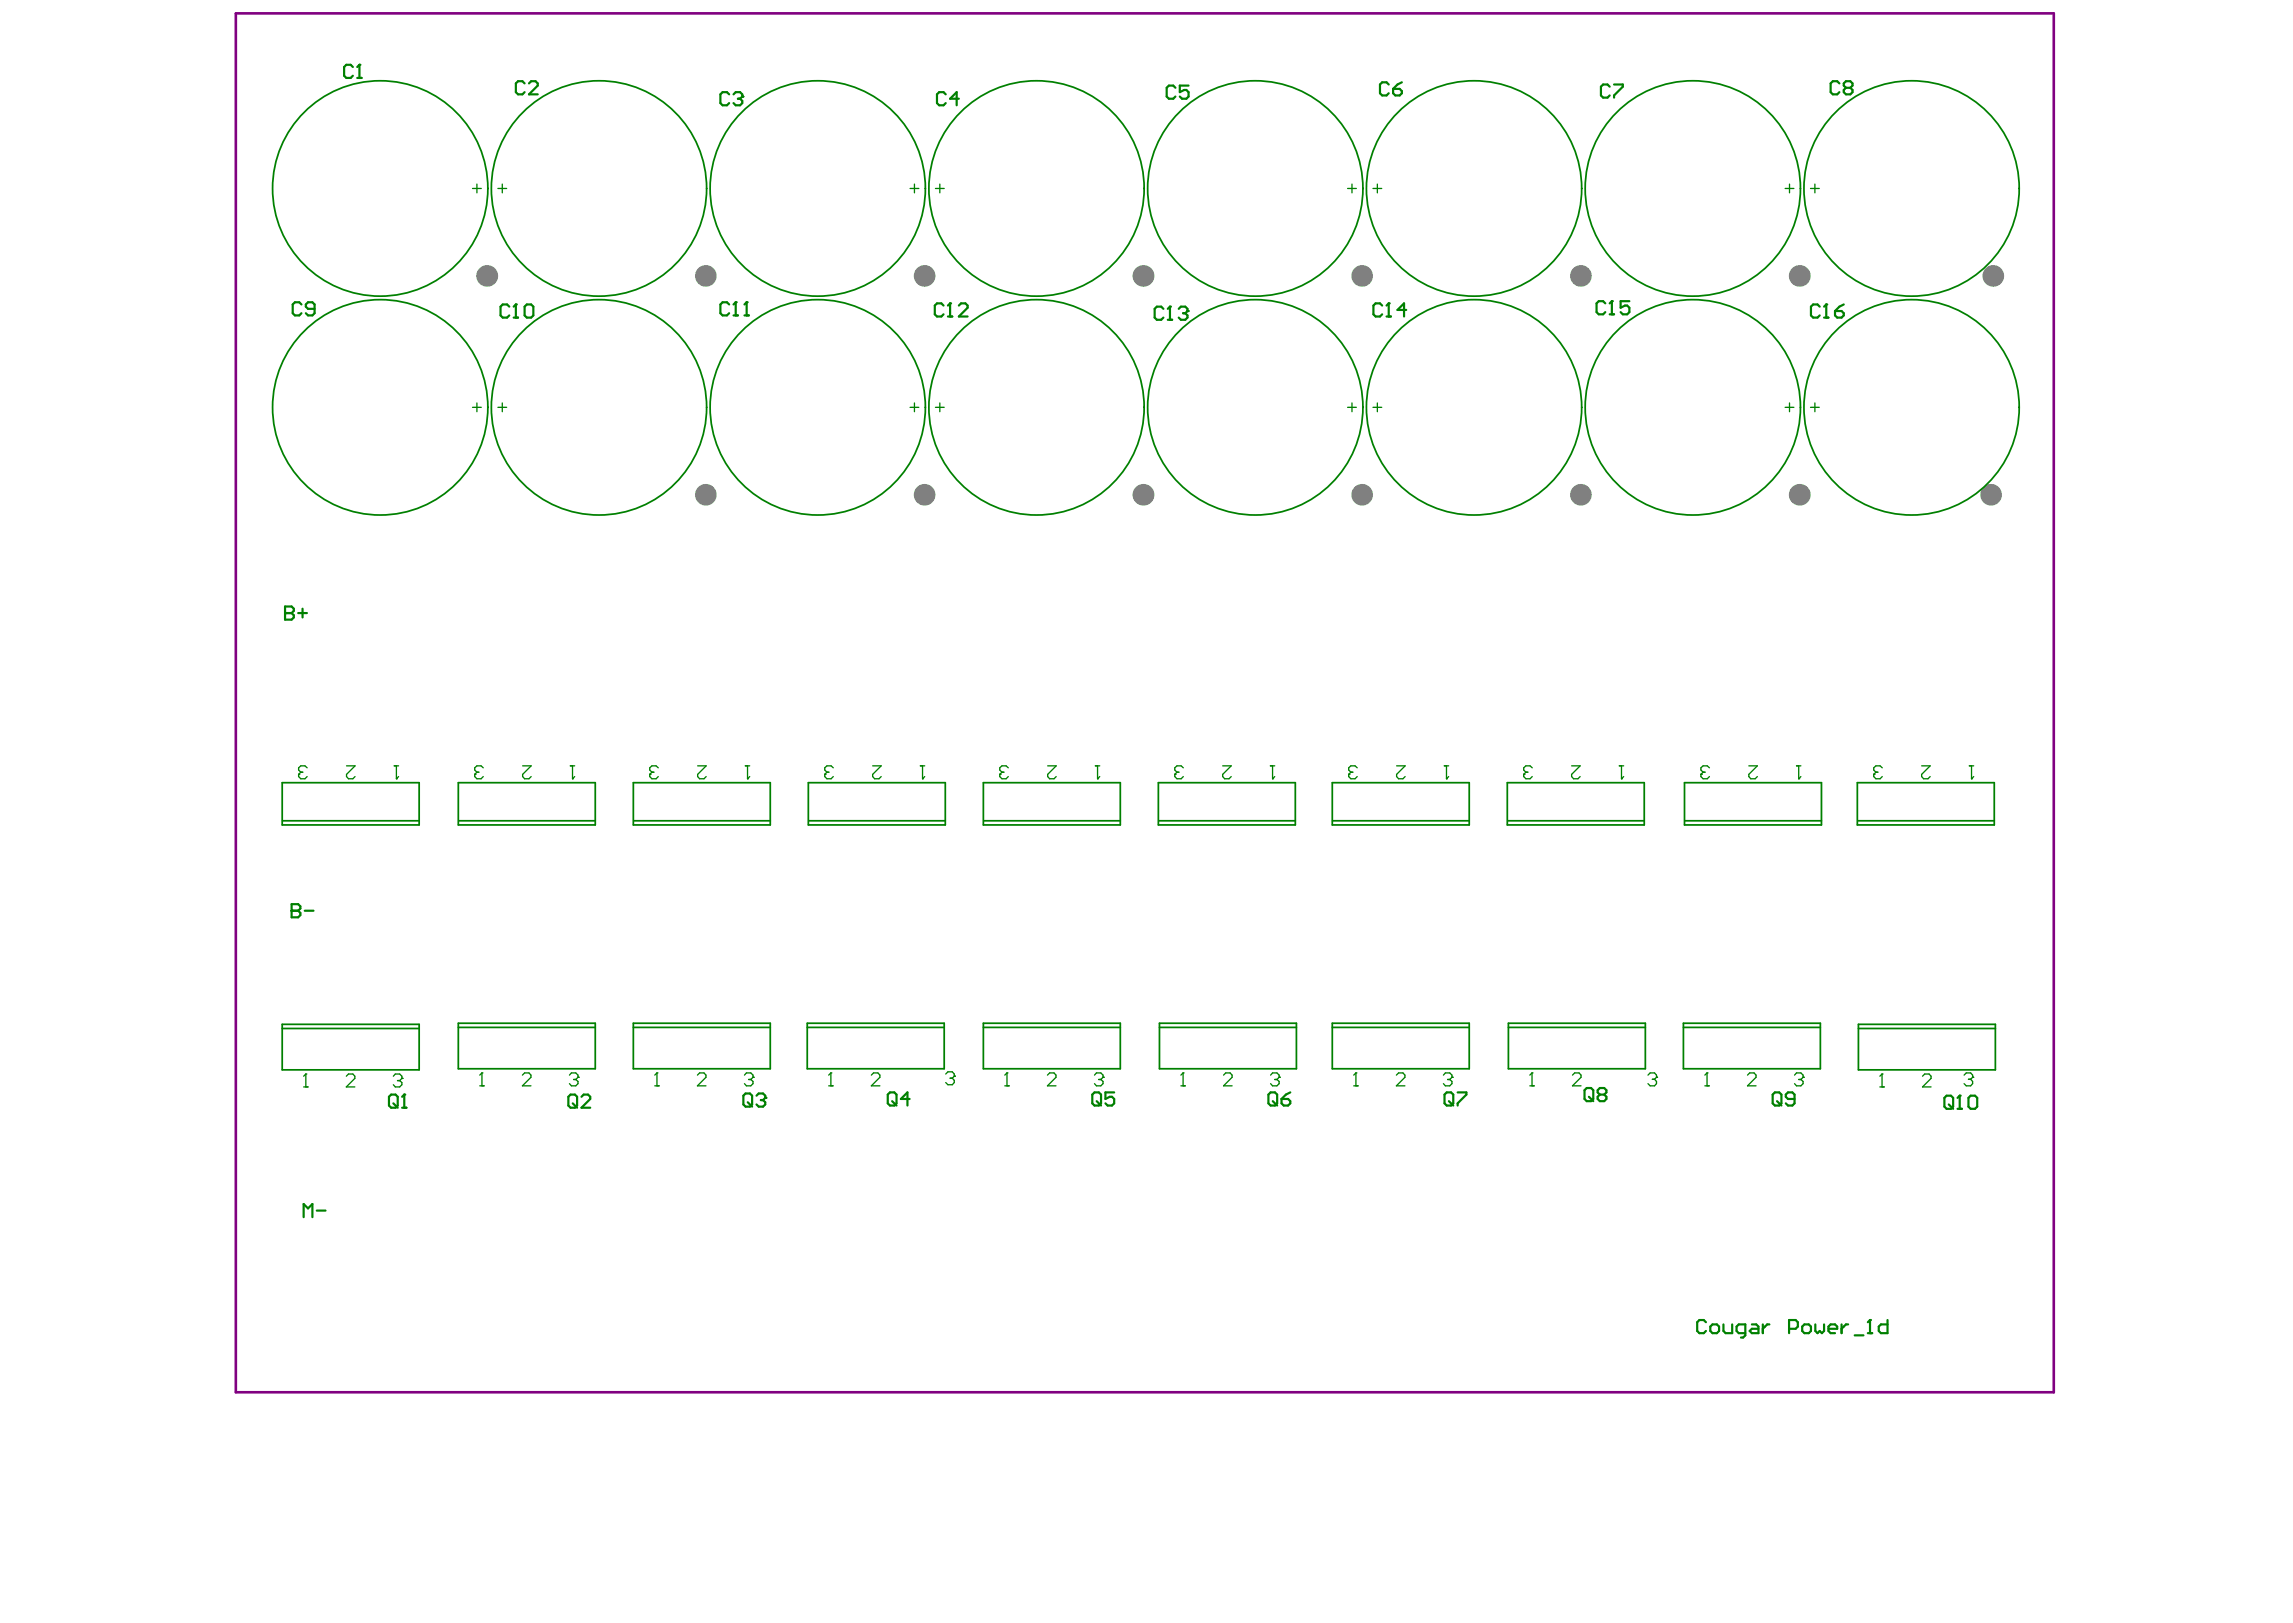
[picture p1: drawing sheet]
<svg xmlns="http://www.w3.org/2000/svg" width="840mm" height="594mm" viewBox="0 0 840 594" stroke-linecap="round" stroke-linejoin="round" font-family="sans-serif">
<g fill="#808080">
<circle cx="178.4" cy="101" r="4"/>
<circle cx="258.5" cy="101" r="4"/>
<circle cx="338.6" cy="101" r="4"/>
<circle cx="418.7" cy="101" r="4"/>
<circle cx="498.8" cy="101" r="4"/>
<circle cx="578.9" cy="101" r="4"/>
<circle cx="659" cy="101" r="4"/>
<circle cx="729.9" cy="101" r="4"/>
<circle cx="729.1" cy="181.1" r="4"/>
<circle cx="659" cy="181.1" r="4"/>
<circle cx="578.9" cy="181.1" r="4"/>
<circle cx="498.8" cy="181.1" r="4"/>
<circle cx="418.7" cy="181.1" r="4"/>
<circle cx="338.6" cy="181.1" r="4"/>
<circle cx="258.5" cy="181.1" r="4"/>
</g>
<g fill="none" stroke="#008000" stroke-width=".64">
<path d="M103.3 286.5h50.2v15.5h-50.2zM167.8 286.5h50.2v15.5h-50.2zM231.9 286.5h50.1v15.5h-50.1zM296 286.5h50.1v15.5h-50.1zM360.1 286.5h50.1v15.5h-50.1zM424.2 286.5h50.1v15.5h-50.1zM487.8 286.5h50.2v15.5h-50.2zM551.9 286.5h50.2v15.5h-50.2zM616.8 286.5h50.1v15.5h-50.1zM680.1 286.5h50.1v15.5h-50.1zM103.5 300.4h50M168 300.4h50"/>
<path d="M232.1 300.4h49.9M296.1 300.4h50M360.2 300.4h50M424.3 300.4h50M488 300.4h50M552.1 300.4h50M617 300.4h49.9M680.2 300.4h50M103.3 374.9h50.2v16.7h-50.2zM103.3 376.5h50.2M167.8 374.5h50.2v16.7h-50.2zM167.8 376.1h50.2"/>
<path d="M231.9 374.5h50.1v16.7h-50.1zM231.9 376.1h50.1M295.6 374.5h50.1v16.7h-50.1zM295.6 376.1h50.1M360.1 374.5h50.1v16.7h-50.1zM360.1 376.1h50.1M424.6 374.5h50.1v16.7h-50.1zM424.6 376.1h50.1M487.8 374.5h50.2v16.7h-50.2zM487.8 376.1h50.2M552.3 374.5h50.2v16.7h-50.2zM552.3 376.1h50.2"/>
<path d="M616.4 374.5h50.1v16.7h-50.1zM616.4 376.1h50.1M680.5 374.9h50.1v16.7h-50.1zM680.5 376.5h50.1"/>
</g>
<path d="M143.2 400.7h1.6l.8 .8v3.2l-.8 .8h-1.6l-.8-.8v-3.2zM144 403.9l1.6 1.6M147.2 405.5h1.6M148 400.7v4.8" fill="none" stroke="#008000" stroke-width=".8"/>
<circle cx="148" cy="400.7" r=".4" fill="#008000"/>
<path d="M148 400.7l-.8 .8" fill="none" stroke="#008000" stroke-width=".8"/>
<path d="M175.7 397.5h1.6M176.5 392.7v4.8" fill="none" stroke="#008000" stroke-width=".48"/>
<circle cx="176.5" cy="392.7" r=".24" fill="#008000"/>
<path d="M176.5 392.7l-.8 .8M191.3 393.5l.8-.8h1.6l.7 .8v.8l-3.1 3.2h3.1M208.5 393.5l.7-.8h1.6l.8 .8v.8" fill="none" stroke="#008000" stroke-width=".48"/>
<path d="M208.9 400.7h1.6l.8 .8v3.2l-.8 .8h-1.6l-.8-.8v-3.2zM209.7 403.9l1.6 1.6M212.9 401.5l.8-.8h1.6l.8 .8v.8l-3.2 3.2h3.2" fill="none" stroke="#008000" stroke-width=".8"/>
<circle cx="211.6" cy="394.3" r=".24" fill="#008000"/>
<path d="M210 395.1h.8M210.8 395.1l.8 .8v.8l-.8 .8h-1.6l-.7-.8M211.6 394.3l-.8 .8M239.8 397.5h1.6M240.6 392.7v4.8" fill="none" stroke="#008000" stroke-width=".48"/>
<circle cx="240.6" cy="392.7" r=".24" fill="#008000"/>
<path d="M240.6 392.7l-.8 .8" fill="none" stroke="#008000" stroke-width=".48"/>
<path d="M273 400.3h1.6l.8 .8v3.2l-.8 .8h-1.6l-.8-.8v-3.2zM273.8 403.5l1.6 1.6M277 401.1l.8-.8h1.6l.8 .8v.8" fill="none" stroke="#008000" stroke-width=".8"/>
<circle cx="280.2" cy="401.9" r=".4" fill="#008000"/>
<path d="M278.6 402.7h.8M279.4 402.7l.8 .8v.8l-.8 .8h-1.6l-.8-.8M280.2 401.9l-.8 .8" fill="none" stroke="#008000" stroke-width=".8"/>
<path d="M255.4 393.5l.8-.8h1.6l.7 .8v.8l-3.1 3.2h3.1M272.6 393.5l.7-.8h1.6l.8 .8v.8" fill="none" stroke="#008000" stroke-width=".48"/>
<circle cx="275.7" cy="394.3" r=".24" fill="#008000"/>
<path d="M274.1 395.1h.8M274.9 395.1l.8 .8v.8l-.8 .8h-1.6l-.7-.8M275.7 394.3l-.8 .8" fill="none" stroke="#008000" stroke-width=".48"/>
<path d="M106.8 331v4.8h2.4l.8-.8v-.8l-.8-.8h-2.4" fill="none" stroke="#008000" stroke-width=".8"/>
<circle cx="106.8" cy="333.4" r=".4" fill="#008000"/>
<path d="M106.8 331h2.4l.8 .8v.8l-.8 .8h-2.4M111.6 333.4h3.2" fill="none" stroke="#008000" stroke-width=".8"/>
<path d="M111.2 397.9h1.6M112 393.1v4.8" fill="none" stroke="#008000" stroke-width=".48"/>
<circle cx="112" cy="393.1" r=".24" fill="#008000"/>
<path d="M112 393.1l-.8 .8M126.8 393.9l.8-.8h1.6l.7 .8v.8l-3.1 3.2h3.1M144 393.9l.7-.8h1.7l.8 .8v.8" fill="none" stroke="#008000" stroke-width=".48"/>
<path d="M111.2 445.5v-4.8l1.6 1.6 1.6-1.6v4.8M116 443.1h3.2" fill="none" stroke="#008000" stroke-width=".8"/>
<circle cx="147.2" cy="394.7" r=".24" fill="#008000"/>
<path d="M145.5 395.5h.9M146.4 395.5l.8 .8v.8l-.8 .8h-1.7l-.7-.8M147.2 394.7l-.8 .8M432.4 397.5h1.6M433.2 392.7v4.8" fill="none" stroke="#008000" stroke-width=".48"/>
<circle cx="433.2" cy="392.7" r=".24" fill="#008000"/>
<path d="M433.2 392.7l-.8 .8M448 393.5l.8-.8h1.6l.7 .8v.8l-3.1 3.2h3.1M465.2 393.5l.8-.8h1.6l.8 .8v.8" fill="none" stroke="#008000" stroke-width=".48"/>
<path d="M465.2 399.9h1.6l.8 .8v3.2l-.8 .8h-1.6l-.8-.8v-3.2zM472.5 399.9l-1.6 .8-1.6 1.6M466 403.1l1.6 1.6M469.3 402.3h2.4l.8 .8v.8l-.8 .8h-1.6l-.8-.8z" fill="none" stroke="#008000" stroke-width=".8"/>
<circle cx="468.4" cy="394.3" r=".24" fill="#008000"/>
<path d="M466.8 395.1h.8M467.6 395.1l.8 .8v.8l-.8 .8h-1.6l-.8-.8M468.4 394.3l-.8 .8M495.7 397.5h1.6M496.5 392.7v4.8" fill="none" stroke="#008000" stroke-width=".48"/>
<circle cx="496.5" cy="392.7" r=".24" fill="#008000"/>
<path d="M496.5 392.7l-.8 .8M511.3 393.5l.8-.8h1.6l.7 .8v.8l-3.1 3.2h3.1M528.5 393.5l.7-.8h1.7l.8 .8v.8" fill="none" stroke="#008000" stroke-width=".48"/>
<circle cx="531.7" cy="394.3" r=".24" fill="#008000"/>
<path d="M303.4 397.5h1.6M304.2 392.7v4.8M530 395.1h.9M530.9 395.1l.8 .8v.8l-.8 .8h-1.7l-.7-.8M531.7 394.3l-.8 .8" fill="none" stroke="#008000" stroke-width=".48"/>
<path d="M529.7 399.9h1.6l.8 .8v3.2l-.8 .8h-1.6l-.8-.8v-3.2zM533.7 399.9h3.2v.8l-3.2 3.2v.8M530.5 403.1l1.6 1.6" fill="none" stroke="#008000" stroke-width=".8"/>
<circle cx="304.2" cy="392.7" r=".24" fill="#008000"/>
<path d="M304.2 392.7l-.8 .8M319.1 393.5l.8-.8h1.6l.7 .8v.8l-3.1 3.2h3.1M367.9 397.5h1.6M368.7 392.7v4.8" fill="none" stroke="#008000" stroke-width=".48"/>
<path d="M325.9 399.9h1.6l.8 .8v3.2l-.8 .8h-1.6l-.8-.8v-3.2zM326.7 403.1l1.6 1.6M333.1 402.3h-3.2l2.4-2.4v4.8" fill="none" stroke="#008000" stroke-width=".8"/>
<circle cx="368.7" cy="392.7" r=".24" fill="#008000"/>
<path d="M346.3 393.1l.8-.8h1.6l.7 .8v.8M368.7 392.7l-.8 .8" fill="none" stroke="#008000" stroke-width=".48"/>
<circle cx="349.4" cy="393.9" r=".24" fill="#008000"/>
<path d="M347.9 394.7h.8M348.7 394.7l.7 .8v.8l-.7 .8h-1.6l-.8-.8M349.4 393.9l-.7 .8M383.5 393.5l.8-.8h1.6l.8 .8v.8l-3.2 3.2h3.2M400.8 393.5l.7-.8h1.6l.8 .8v.8" fill="none" stroke="#008000" stroke-width=".48"/>
<path d="M400.8 399.9h1.6l.8 .8v3.2l-.8 .8h-1.6l-.8-.8v-3.2zM408 399.9h-3.2v2.4l1.6-.8h.8l.8 .8v1.6l-.8 .8h-1.6l-.8-.8M401.6 403.1l1.6 1.6" fill="none" stroke="#008000" stroke-width=".8"/>
<circle cx="403.9" cy="394.3" r=".24" fill="#008000"/>
<path d="M302 283.5v.8l.8 .8h1.5l.8-.8M319.5 280.3h3.2l-3.2 3.2v.8l.8 .8h1.6l.8-.8M402.3 395.1h.8M403.1 395.1l.8 .8v.8l-.8 .8h-1.6l-.7-.8M403.9 394.3l-.8 .8" fill="none" stroke="#008000" stroke-width=".48"/>
<circle cx="302" cy="283.5" r=".24" fill="#008000"/>
<path d="M302.8 282.7l-.8 .8M302.8 282.7h.7M305.1 281.1l-.8-.8h-1.5l-.8 .8v.8l.8 .8M337 280.3h1.6M337.8 280.3v4.8" fill="none" stroke="#008000" stroke-width=".48"/>
<circle cx="337.8" cy="285.1" r=".24" fill="#008000"/>
<path d="M338.6 284.3l-.8 .8M366.1 283.5v.8l.8 .8h1.5l.8-.8M383.6 280.3h3.1l-3.1 3.2v.8l.7 .8h1.6l.8-.8" fill="none" stroke="#008000" stroke-width=".48"/>
<circle cx="366.1" cy="283.5" r=".24" fill="#008000"/>
<path d="M366.9 282.7l-.8 .8M366.9 282.7h.7M369.2 281.1l-.8-.8h-1.5l-.8 .8v.8l.8 .8M401.1 280.3h1.6M401.9 280.3v4.8" fill="none" stroke="#008000" stroke-width=".48"/>
<circle cx="401.9" cy="285.1" r=".24" fill="#008000"/>
<path d="M402.7 284.3l-.8 .8M430.2 283.5v.8l.8 .8h1.5l.8-.8M447.7 280.3h3.1l-3.1 3.2v.8l.7 .8h1.6l.8-.8" fill="none" stroke="#008000" stroke-width=".48"/>
<circle cx="430.2" cy="283.5" r=".24" fill="#008000"/>
<path d="M431 282.7l-.8 .8M431 282.7h.7M433.3 281.1l-.8-.8h-1.5l-.8 .8v.8l.8 .8M465.2 280.3h1.6M466 280.3v4.8" fill="none" stroke="#008000" stroke-width=".48"/>
<circle cx="466" cy="285.1" r=".24" fill="#008000"/>
<path d="M466.8 284.3l-.8 .8M493.8 283.5v.8l.8 .8h1.6l.8-.8M511.4 280.3h3.1l-3.1 3.2v.8l.7 .8h1.6l.8-.8" fill="none" stroke="#008000" stroke-width=".48"/>
<circle cx="493.8" cy="283.5" r=".24" fill="#008000"/>
<path d="M494.6 282.7l-.8 .8M494.6 282.7h.8M497 281.1l-.8-.8h-1.6l-.8 .8v.8l.8 .8M528.8 280.3h1.7M529.6 280.3v4.8" fill="none" stroke="#008000" stroke-width=".48"/>
<circle cx="529.6" cy="285.1" r=".24" fill="#008000"/>
<path d="M530.5 284.3l-.9 .8" fill="none" stroke="#008000" stroke-width=".48"/>
<path d="M426 113l-.8-.8h-1.6l-.8 .8v3.3l.8 .8h1.6l.8-.8M427.6 117.1h1.6M428.4 112.2v4.9" fill="none" stroke="#008000" stroke-width=".8"/>
<circle cx="428.4" cy="112.2" r=".4" fill="#008000"/>
<path d="M428.4 112.2l-.8 .8M431.6 113l.8-.8h1.6l.8 .8v.8" fill="none" stroke="#008000" stroke-width=".8"/>
<circle cx="434.8" cy="113.8" r=".4" fill="#008000"/>
<path d="M433.2 114.7h.8M434 114.7l.8 .8v.8l-.8 .8h-1.6l-.8-.8M434.8 113.8l-.8 .9M506.1 111.8l-.8-.8h-1.6l-.8 .8v3.3l.8 .8h1.6l.8-.8M507.7 115.9h1.6M508.5 111v4.9" fill="none" stroke="#008000" stroke-width=".8"/>
<path d="M493.4 69h3.2M495 67.4v3.2M502.7 69h3.2M504.3 67.4v3.2M493.4 149.1h3.2M495 147.5v3.2M502.7 149.1h3.2M504.3 147.5v3.2" fill="none" stroke="#008000" stroke-width=".48"/>
<circle cx="508.5" cy="111" r=".4" fill="#008000"/>
<path d="M345.5 111.8l-.8-.8h-1.6l-.8 .8v3.3l.8 .8h1.6l.8-.8M347.1 115.9h1.6M347.9 111v4.9M508.5 111l-.8 .8M514.9 113.4h-3.2l2.4-2.4v4.9" fill="none" stroke="#008000" stroke-width=".8"/>
<path d="M333.2 149.1h3.2M334.8 147.5v3.2" fill="none" stroke="#008000" stroke-width=".48"/>
<circle cx="347.9" cy="111" r=".4" fill="#008000"/>
<path d="M347.9 111l-.8 .8M351.1 111.8l.8-.8h1.6l.8 .8v.8l-3.2 3.3h3.2M104.4 222v4.8h2.4l.8-.8v-.8l-.8-.8h-2.4" fill="none" stroke="#008000" stroke-width=".8"/>
<path d="M333.2 69h3.2M334.8 67.4v3.2M342.5 69h3.2M344.1 67.4v3.2M342.5 149.1h3.2M344.1 147.5v3.2" fill="none" stroke="#008000" stroke-width=".48"/>
<circle cx="104.4" cy="224.4" r=".4" fill="#008000"/>
<path d="M104.4 222h2.4l.8 .8v.8l-.8 .8h-2.4M109.2 224.4h3.2M110.8 222.8v3.2" fill="none" stroke="#008000" stroke-width=".8"/>
<path d="M144.3 280.3h1.6M145.1 280.3v4.8" fill="none" stroke="#008000" stroke-width=".48"/>
<circle cx="145.1" cy="285.1" r=".24" fill="#008000"/>
<path d="M109.3 283.5v.8l.8 .8h1.6l.8-.8M145.9 284.3l-.8 .8" fill="none" stroke="#008000" stroke-width=".48"/>
<circle cx="109.3" cy="283.5" r=".24" fill="#008000"/>
<path d="M110.1 282.7l-.8 .8M110.1 282.7h.8M112.5 281.1l-.8-.8h-1.6l-.8 .8v.8l.8 .8M126.9 280.3h3.1l-3.1 3.2v.8l.7 .8h1.6l.8-.8M208.8 280.3h1.6M209.6 280.3v4.8" fill="none" stroke="#008000" stroke-width=".48"/>
<circle cx="209.6" cy="285.1" r=".24" fill="#008000"/>
<path d="M173.8 283.5v.8l.8 .8h1.5l.9-.8M210.4 284.3l-.8 .8" fill="none" stroke="#008000" stroke-width=".48"/>
<circle cx="173.8" cy="283.5" r=".24" fill="#008000"/>
<path d="M174.6 282.7l-.8 .8M174.6 282.7h.7M177 281.1l-.9-.8h-1.5l-.8 .8v.8l.8 .8M191.4 280.3h3.1l-3.1 3.2v.8l.7 .8h1.6l.8-.8M272.9 280.3h1.6M273.7 280.3v4.8" fill="none" stroke="#008000" stroke-width=".48"/>
<circle cx="273.7" cy="285.1" r=".24" fill="#008000"/>
<path d="M237.9 283.5v.8l.8 .8h1.5l.8-.8M274.5 284.3l-.8 .8" fill="none" stroke="#008000" stroke-width=".48"/>
<circle cx="237.9" cy="283.5" r=".24" fill="#008000"/>
<path d="M173 69h3.2M174.6 67.4v3.2M182.3 69h3.2M183.9 67.4v3.2M173 149.1h3.2M174.6 147.5v3.2M182.3 149.1h3.2M183.9 147.5v3.2M238.7 282.7l-.8 .8M238.7 282.7h.7M241 281.1l-.8-.8h-1.5l-.8 .8v.8l.8 .8M255.5 280.3h3.1l-3.1 3.2v.8l.7 .8h1.6l.8-.8" fill="none" stroke="#008000" stroke-width=".48"/>
<path d="M186.5 112.2l-.8-.8h-1.6l-.8 .8v3.3l.8 .8h1.6l.8-.8M188.1 116.3h1.6M188.9 111.4v4.9" fill="none" stroke="#008000" stroke-width=".8"/>
<circle cx="188.9" cy="111.4" r=".4" fill="#008000"/>
<path d="M188.9 111.4l-.8 .8M192.9 111.4h1.6l.8 .8v3.3l-.8 .8h-1.6l-.8-.8v-3.3zM267 111.4l-.8-.8h-1.6l-.8 .8v3.3l.8 .8h1.6l.8-.8M268.6 115.5h1.6M269.4 110.6v4.9" fill="none" stroke="#008000" stroke-width=".8"/>
<circle cx="269.4" cy="110.6" r=".4" fill="#008000"/>
<path d="M269.4 110.6l-.8 .8M272.6 115.5h1.6M273.4 110.6v4.9" fill="none" stroke="#008000" stroke-width=".8"/>
<circle cx="273.4" cy="110.6" r=".4" fill="#008000"/>
<g fill="none" stroke="#008000" stroke-width=".8">
<path d="M110.4 111.4l-.8-.8h-1.6l-.8 .8v3.3l.8 .8h1.6l.8-.8M115.2 113h-2.4l-.8-.8v-.8l.8-.8h1.6l.8 .8v3.3l-.8 .8h-1.6l-.8-.8M273.4 110.6l-.8 .8M624.7 484l-.8-.8h-1.7l-.8 .8v3.2l.8 .8h1.7l.8-.8M627.1 484.8h1.6l.8 .8v1.6l-.8 .8h-1.6l-.8-.8v-1.6zM631.1 484.8v2.4l.8 .8h2.4v-3.2M639.1 488h-2.4l-.8-.8v-1.6l.8-.8h2.4v4l-.8 .8h-.8M641.5 484.8h1.6l.8 .8v2.4h-2.4l-.8-.8 .8-.8h2.4M645.5 484.8v3.2M647.9 484.8h-.8l-1.6 1.6M655.1 486.4h2.4l.8-.8v-1.6l-.8-.8h-2.4v4.8M660.7 484.8h1.6l.8 .8v1.6l-.8 .8h-1.6l-.8-.8v-1.6z"/>
<path d="M664.7 484.8v2.4l.8 .8 .8-.8 .8 .8 .8-.8v-2.4M669.5 486.4h3.2v-.8l-.8-.8h-1.6l-.8 .8v1.6l.8 .8h1.6M674.3 484.8v3.2M676.7 484.8h-.8l-1.6 1.6M679.1 488.8h3.2M683.9 488h1.6M684.7 483.2v4.8"/>
</g>
<circle cx="684.7" cy="483.2" r=".4" fill="#008000"/>
<path d="M712.8 401.1h1.6l.8 .8v3.2l-.8 .8h-1.6l-.8-.8v-3.2zM713.6 404.3l1.6 1.6M716.8 405.9h1.6M717.6 401.1v4.8M684.7 483.2l-.8 .8M691.1 483.2v4.8h-2.4l-.8-.8v-1.6l.8-.8h2.4" fill="none" stroke="#008000" stroke-width=".8"/>
<path d="M704 393.9l.8-.8h1.6l.7 .8v.8l-3.1 3.2h3.1" fill="none" stroke="#008000" stroke-width=".48"/>
<circle cx="717.6" cy="401.1" r=".4" fill="#008000"/>
<path d="M717.6 401.1l-.8 .8M721.6 401.1h1.6l.8 .8v3.2l-.8 .8h-1.6l-.8-.8v-3.2z" fill="none" stroke="#008000" stroke-width=".8"/>
<path d="M688.3 397.9h1.6M689.1 393.1v4.8" fill="none" stroke="#008000" stroke-width=".48"/>
<circle cx="689.1" cy="393.1" r=".24" fill="#008000"/>
<path d="M689.1 393.1l-.8 .8M719.2 393.5l.8-.8h1.6l.7 .8v.8" fill="none" stroke="#008000" stroke-width=".48"/>
<circle cx="722.3" cy="394.3" r=".24" fill="#008000"/>
<path d="M560.2 397.5h1.6M561 392.7v4.8M720.8 395.1h.8M721.6 395.1l.7 .8v.8l-.7 .8h-1.6l-.8-.8M722.3 394.3l-.7 .8" fill="none" stroke="#008000" stroke-width=".48"/>
<circle cx="561" cy="392.7" r=".24" fill="#008000"/>
<path d="M561 392.7l-.8 .8M575.8 393.5l.8-.8h1.6l.7 .8v.8l-3.1 3.2h3.1M603.4 393.5l.8-.8h1.6l.7 .8v.8" fill="none" stroke="#008000" stroke-width=".48"/>
<path d="M581 398.3h1.6l.8 .8v3.2l-.8 .8h-1.6l-.8-.8v-3.2zM581.8 401.5l1.6 1.6M585.8 400.7l-.8-.8v-.8l.8-.8h1.6l.8 .8v.8l-.8 .8M585.8 400.7l-.8 .8v.8l.8 .8h1.6l.8-.8v-.8l-.8-.8M585.8 400.7h1.6" fill="none" stroke="#008000" stroke-width=".8"/>
<circle cx="606.5" cy="394.3" r=".24" fill="#008000"/>
<path d="M605 395.1h.8M605.8 395.1l.7 .8v.8l-.7 .8h-1.6l-.8-.8M606.5 394.3l-.7 .8M624.3 397.5h1.6M625.1 392.7v4.8" fill="none" stroke="#008000" stroke-width=".48"/>
<circle cx="625.1" cy="392.7" r=".24" fill="#008000"/>
<path d="M625.1 392.7l-.8 .8M639.9 393.5l.8-.8h1.6l.7 .8v.8l-3.1 3.2h3.1M657.1 393.5l.7-.8h1.6l.8 .8v.8" fill="none" stroke="#008000" stroke-width=".48"/>
<path d="M649.9 399.9h1.6l.8 .8v3.2l-.8 .8h-1.6l-.8-.8v-3.2zM650.7 403.1l1.6 1.6M657.1 402.3h-2.4l-.8-.8v-.8l.8-.8h1.6l.8 .8v3.2l-.8 .8h-1.6l-.8-.8" fill="none" stroke="#008000" stroke-width=".8"/>
<circle cx="660.2" cy="394.3" r=".24" fill="#008000"/>
<path d="M686.1 283.5v.8l.8 .8h1.5l.8-.8M658.6 395.1h.8M659.4 395.1l.8 .8v.8l-.8 .8h-1.6l-.7-.8M660.2 394.3l-.8 .8" fill="none" stroke="#008000" stroke-width=".48"/>
<circle cx="686.1" cy="283.5" r=".24" fill="#008000"/>
<path d="M557.9 283.5v.8l.8 .8h1.5l.8-.8M575.5 280.3h3.1l-3.1 3.2v.8l.7 .8h1.6l.8-.8M686.9 282.7l-.8 .8M686.9 282.7h.7M689.2 281.1l-.8-.8h-1.5l-.8 .8v.8l.8 .8" fill="none" stroke="#008000" stroke-width=".48"/>
<circle cx="557.9" cy="283.5" r=".24" fill="#008000"/>
<path d="M558.7 282.7l-.8 .8M558.7 282.7h.7M561 281.1l-.8-.8h-1.5l-.8 .8v.8l.8 .8M592.9 280.3h1.6M593.7 280.3v4.8" fill="none" stroke="#008000" stroke-width=".48"/>
<circle cx="593.7" cy="285.1" r=".24" fill="#008000"/>
<path d="M594.5 284.3l-.8 .8M622.8 283.5v.8l.8 .8h1.5l.8-.8M640.4 280.3h3.1l-3.1 3.2v.8l.7 .8h1.6l.8-.8" fill="none" stroke="#008000" stroke-width=".48"/>
<circle cx="622.8" cy="283.5" r=".24" fill="#008000"/>
<path d="M623.6 282.7l-.8 .8M623.6 282.7h.7M625.9 281.1l-.8-.8h-1.5l-.8 .8v.8l.8 .8M657.8 280.3h1.6M658.6 280.3v4.8" fill="none" stroke="#008000" stroke-width=".48"/>
<circle cx="658.6" cy="285.1" r=".24" fill="#008000"/>
<path d="M659.4 284.3l-.8 .8M721.1 280.3h1.6M721.9 280.3v4.8" fill="none" stroke="#008000" stroke-width=".48"/>
<circle cx="721.9" cy="285.1" r=".24" fill="#008000"/>
<path d="M703.6 280.3h3.2l-3.2 3.2v.8l.8 .8h1.6l.8-.8M722.7 284.3l-.8 .8" fill="none" stroke="#008000" stroke-width=".48"/>
<path d="M587.8 111l-.8-.8h-1.6l-.8 .8v3.3l.8 .8h1.6l.8-.8M589.4 115.1h1.6M590.2 110.2v4.9" fill="none" stroke="#008000" stroke-width=".8"/>
<circle cx="590.2" cy="110.2" r=".4" fill="#008000"/>
<path d="M590.2 110.2l-.8 .8M596.6 110.2h-3.2v2.4l1.6-.8h.8l.8 .8v1.7l-.8 .8h-1.6l-.8-.8M666.3 112.2l-.8-.8h-1.6l-.8 .8v3.3l.8 .8h1.6l.8-.8M667.9 116.3h1.6M668.7 111.4v4.9" fill="none" stroke="#008000" stroke-width=".8"/>
<path d="M653.7 69h3.2M655.3 67.4v3.2M662.9 69h3.2M664.5 67.4v3.2M653.7 149.1h3.2M655.3 147.5v3.2M662.9 149.1h3.2M664.5 147.5v3.2" fill="none" stroke="#008000" stroke-width=".48"/>
<circle cx="668.7" cy="111.4" r=".4" fill="#008000"/>
<path d="M129.2 24.5l-.8-.8h-1.6l-.8 .8v3.2l.8 .8h1.6l.8-.8M130.8 28.5h1.6M131.6 23.7v4.8M589.4 31.7l-.8-.8h-1.6l-.8 .8v3.2l.8 .8h1.6l.8-.8M591 30.9h3.2v.8l-3.2 3.2v.8M673.5 30.5l-.8-.8h-1.6l-.8 .8v3.2l.8 .8h1.6l.8-.8M675.9 32.1l-.8-.8v-.8l.8-.8h1.6l.8 .8v.8l-.8 .8M675.9 32.1l-.8 .8v.8l.8 .8h1.6l.8-.8v-.8l-.8-.8M675.9 32.1h1.6M668.7 111.4l-.8 .8M671.9 113.8h2.4l.8 .9v.8l-.8 .8h-1.6l-.8-.8zM675.1 111.4l-1.6 .8-1.6 1.6" fill="none" stroke="#008000" stroke-width=".8"/>
<circle cx="131.6" cy="23.7" r=".4" fill="#008000"/>
<path d="M131.6 23.7l-.8 .8M192.1 30.5l-.8-.8h-1.6l-.8 .8v3.2l.8 .8h1.6l.8-.8M193.7 30.5l.8-.8h1.6l.8 .8v.8l-3.2 3.2h3.2M267 34.5l-.8-.8h-1.6l-.8 .8v3.2l.8 .8h1.6l.8-.8M268.6 34.5l.8-.8h1.6l.8 .8v.8" fill="none" stroke="#008000" stroke-width=".8"/>
<circle cx="271.8" cy="35.3" r=".4" fill="#008000"/>
<path d="M270.2 36.1h.8M271 36.1l.8 .8v.8l-.8 .8h-1.6l-.8-.8M271.8 35.3l-.8 .8M346.3 34.5l-.8-.8h-1.6l-.8 .8v3.2l.8 .8h1.6l.8-.8M351.1 36.1h-3.2l2.4-2.4v4.8M430.4 32.1l-.8-.8h-1.6l-.8 .8v3.2l.8 .8h1.6l.8-.8M435.2 31.3h-3.2v2.4l1.6-.8h.8l.8 .8v1.6l-.8 .8h-1.6l-.8-.8M508.5 30.9l-.8-.8h-1.6l-.8 .8v3.2l.8 .8h1.6l.8-.8M510.1 32.5h2.4l.8 .8v.8l-.8 .8h-1.6l-.8-.8zM513.3 30.1l-1.6 .8-1.6 1.6" fill="none" stroke="#008000" stroke-width=".8"/>
<g fill="none" stroke="#008000" stroke-width=".64">
<circle cx="139.2" cy="69" r="39.4"/>
<circle cx="219.3" cy="69" r="39.4"/>
<circle cx="299.4" cy="69" r="39.4"/>
<circle cx="379.5" cy="69" r="39.4"/>
<circle cx="459.6" cy="69" r="39.4"/>
<circle cx="539.7" cy="69" r="39.4"/>
<circle cx="619.8" cy="69" r="39.4"/>
<circle cx="699.9" cy="69" r="39.4"/>
<circle cx="139.2" cy="149.1" r="39.4"/>
<circle cx="219.3" cy="149.1" r="39.4"/>
<circle cx="299.4" cy="149.1" r="39.4"/>
<circle cx="379.5" cy="149.1" r="39.4"/>
<circle cx="459.6" cy="149.1" r="39.4"/>
<circle cx="539.7" cy="149.1" r="39.4"/>
<circle cx="619.8" cy="149.1" r="39.4"/>
<circle cx="699.9" cy="149.1" r="39.4"/>
</g>
<path d="M86.4 4.9h665.6v504.7h-665.6z" fill="none" stroke="#800080" stroke-width=".96"/>
</svg>
